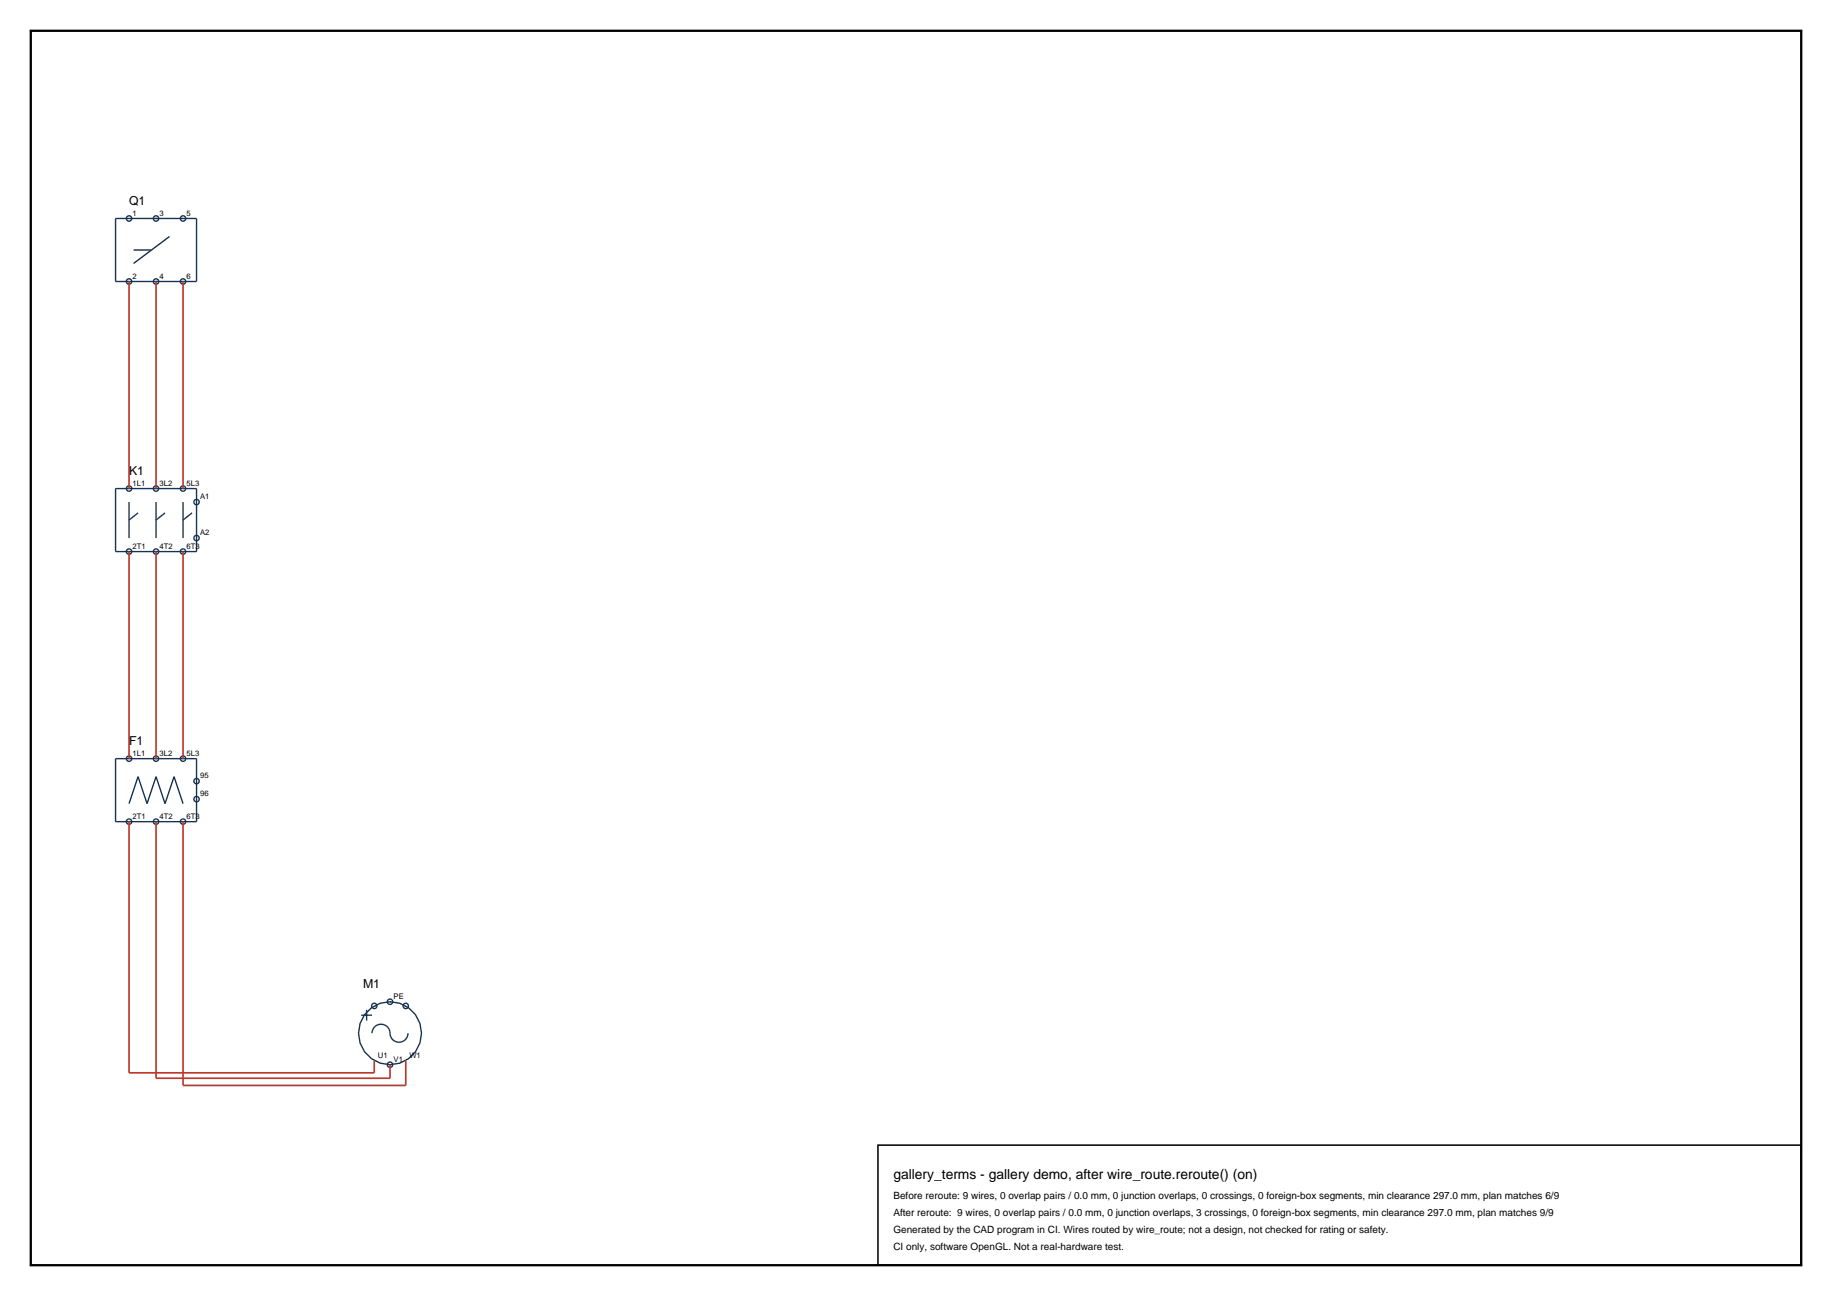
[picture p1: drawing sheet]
<svg xmlns="http://www.w3.org/2000/svg" width="420mm" height="297mm" viewBox="0 0 420 297" stroke-linecap="round" stroke-linejoin="round" font-family="sans-serif">
<defs><g id="words">
<text font-size="3.2" x="204.8" y="270.2">gallery_terms - gallery demo, after wire_route.reroute() (on)</text>
<g font-size="2.8">
<text x="29.6" y="47">Q1</text>
<text x="29.6" y="108.9">K1</text>
<text x="29.6" y="170.8">F1</text>
<text x="83.2" y="226.5">M1</text>
</g>
<g font-size="2.3">
<text x="204.8" y="274.8">Before reroute: 9 wires, 0 overlap pairs / 0.0 mm, 0 junction overlaps, 0 crossings, 0 foreign-box segments, min clearance 297.0 mm, plan matches 6/9</text>
<text x="204.8" y="278.7">After reroute: 9 wires, 0 overlap pairs / 0.0 mm, 0 junction overlaps, 3 crossings, 0 foreign-box segments, min clearance 297.0 mm, plan matches 9/9</text>
<text x="204.8" y="282.5">Generated by the CAD program in CI. Wires routed by wire_route; not a design, not checked for rating or safety.</text>
<text x="204.8" y="286.4">CI only, software OpenGL. Not a real-hardware test.</text>
</g>
<g font-size="1.8">
<text x="30.4" y="49.5">1</text>
<text x="36.6" y="49.5">3</text>
<text x="42.8" y="49.5">5</text>
<text x="30.4" y="63.9">2</text>
<text x="36.6" y="63.9">4</text>
<text x="42.8" y="63.9">6</text>
<text x="30.4" y="111.3">1L1</text>
<text x="36.6" y="111.3">3L2</text>
<text x="42.8" y="111.3">5L3</text>
<text x="45.9" y="114.4">A1</text>
<text x="30.4" y="125.8">2T1</text>
<text x="36.6" y="125.8">4T2</text>
<text x="42.8" y="125.8">6T3</text>
<text x="45.9" y="122.7">A2</text>
<text x="30.4" y="173.2">1L1</text>
<text x="36.6" y="173.2">3L2</text>
<text x="42.8" y="173.2">5L3</text>
<text x="45.9" y="178.4">95</text>
<text x="45.9" y="182.5">96</text>
<text x="30.4" y="187.7">2T1</text>
<text x="36.6" y="187.7">4T2</text>
<text x="42.8" y="187.7">6T3</text>
<text x="90.2" y="228.9">PE</text>
<text x="86.6" y="242.4">U1</text>
<text x="90.2" y="243.4">V1</text>
<text x="93.8" y="242.4">W1</text>
</g>
</g></defs>
<path d="M7.1 7.1h405.8v282.8h-405.8z" fill="none" stroke="#000" stroke-width=".53"/>
<g fill="none" stroke="#143359" stroke-width=".32">
<path d="M26.5 50.1h18.6v14.4h-18.6zM30.6 57.3h4.1M38.9 54.2l-8.3 6.2M26.5 112h18.6v14.4h-18.6zM29.6 115.1v8.2M31.6 117.5l-2 1.7M35.8 115.1v8.2M37.8 117.5l-2 1.7M42 115.1v8.2M44 117.5l-2 1.7M45.1 115.1h.1M45.1 123.3h.1"/>
<path d="M26.5 173.9h18.6v14.4h-18.6zM45.1 179h.1M29.6 184.2l2-6.2 2.1 6.2 2.1-6.2 2 6.2 2.1-6.2 2.1 6.2M45.1 183.1h.1M82.8 232.7h2.5M84 231.4v2.5M85.3 236.8a2.09 2.09 0 0 1 2.2-2.1 2.09 2.09 0 0 1 1.9 2.4 2.06 2.06 0 0 0 2.2 1.7 2.06 2.06 0 0 0 1.9-2M85.8 230.5h.1M93 230.5h.1"/>
<circle cx="29.6" cy="50.1" r=".62"/>
<circle cx="35.8" cy="50.1" r=".62"/>
<circle cx="42" cy="50.1" r=".62"/>
<circle cx="29.6" cy="64.5" r=".62"/>
<circle cx="35.8" cy="64.5" r=".62"/>
<circle cx="42" cy="64.5" r=".62"/>
<circle cx="29.6" cy="112" r=".62"/>
<circle cx="35.8" cy="112" r=".62"/>
<circle cx="42" cy="112" r=".62"/>
<circle cx="45.1" cy="115.1" r=".62"/>
<circle cx="29.6" cy="126.4" r=".62"/>
<circle cx="35.8" cy="126.4" r=".62"/>
<circle cx="42" cy="126.4" r=".62"/>
<circle cx="45.1" cy="123.3" r=".62"/>
<circle cx="29.6" cy="173.9" r=".62"/>
<circle cx="35.8" cy="173.9" r=".62"/>
<circle cx="42" cy="173.9" r=".62"/>
<circle cx="45.1" cy="179" r=".62"/>
<circle cx="29.6" cy="188.3" r=".62"/>
<circle cx="35.8" cy="188.3" r=".62"/>
<circle cx="42" cy="188.3" r=".62"/>
<circle cx="45.1" cy="183.1" r=".62"/>
<circle cx="85.8" cy="230.5" r=".62"/>
<circle cx="89.4" cy="236.8" r="7.2"/>
<circle cx="89.4" cy="229.6" r=".62"/>
<circle cx="93" cy="230.5" r=".62"/>
<circle cx="89.4" cy="244" r=".62"/>
</g>
<path d="M29.6 64.5v47.5M35.8 64.5v47.5M42 64.5v47.5M29.6 126.4v47.5M35.8 126.4v47.5M42 126.4v47.5M29.6 188.3v57.6h56.2v-2.9M35.8 188.3v58.8h53.6v-3.1M42 188.3v60.4h51v-5.7" fill="none" stroke="#bf382b" stroke-width=".39"/>
<path d="M201.3 262.4h211.6v27.5h-211.6z" fill="none" stroke="#000" stroke-width=".35"/>
<use href="#words"/>
</svg>
